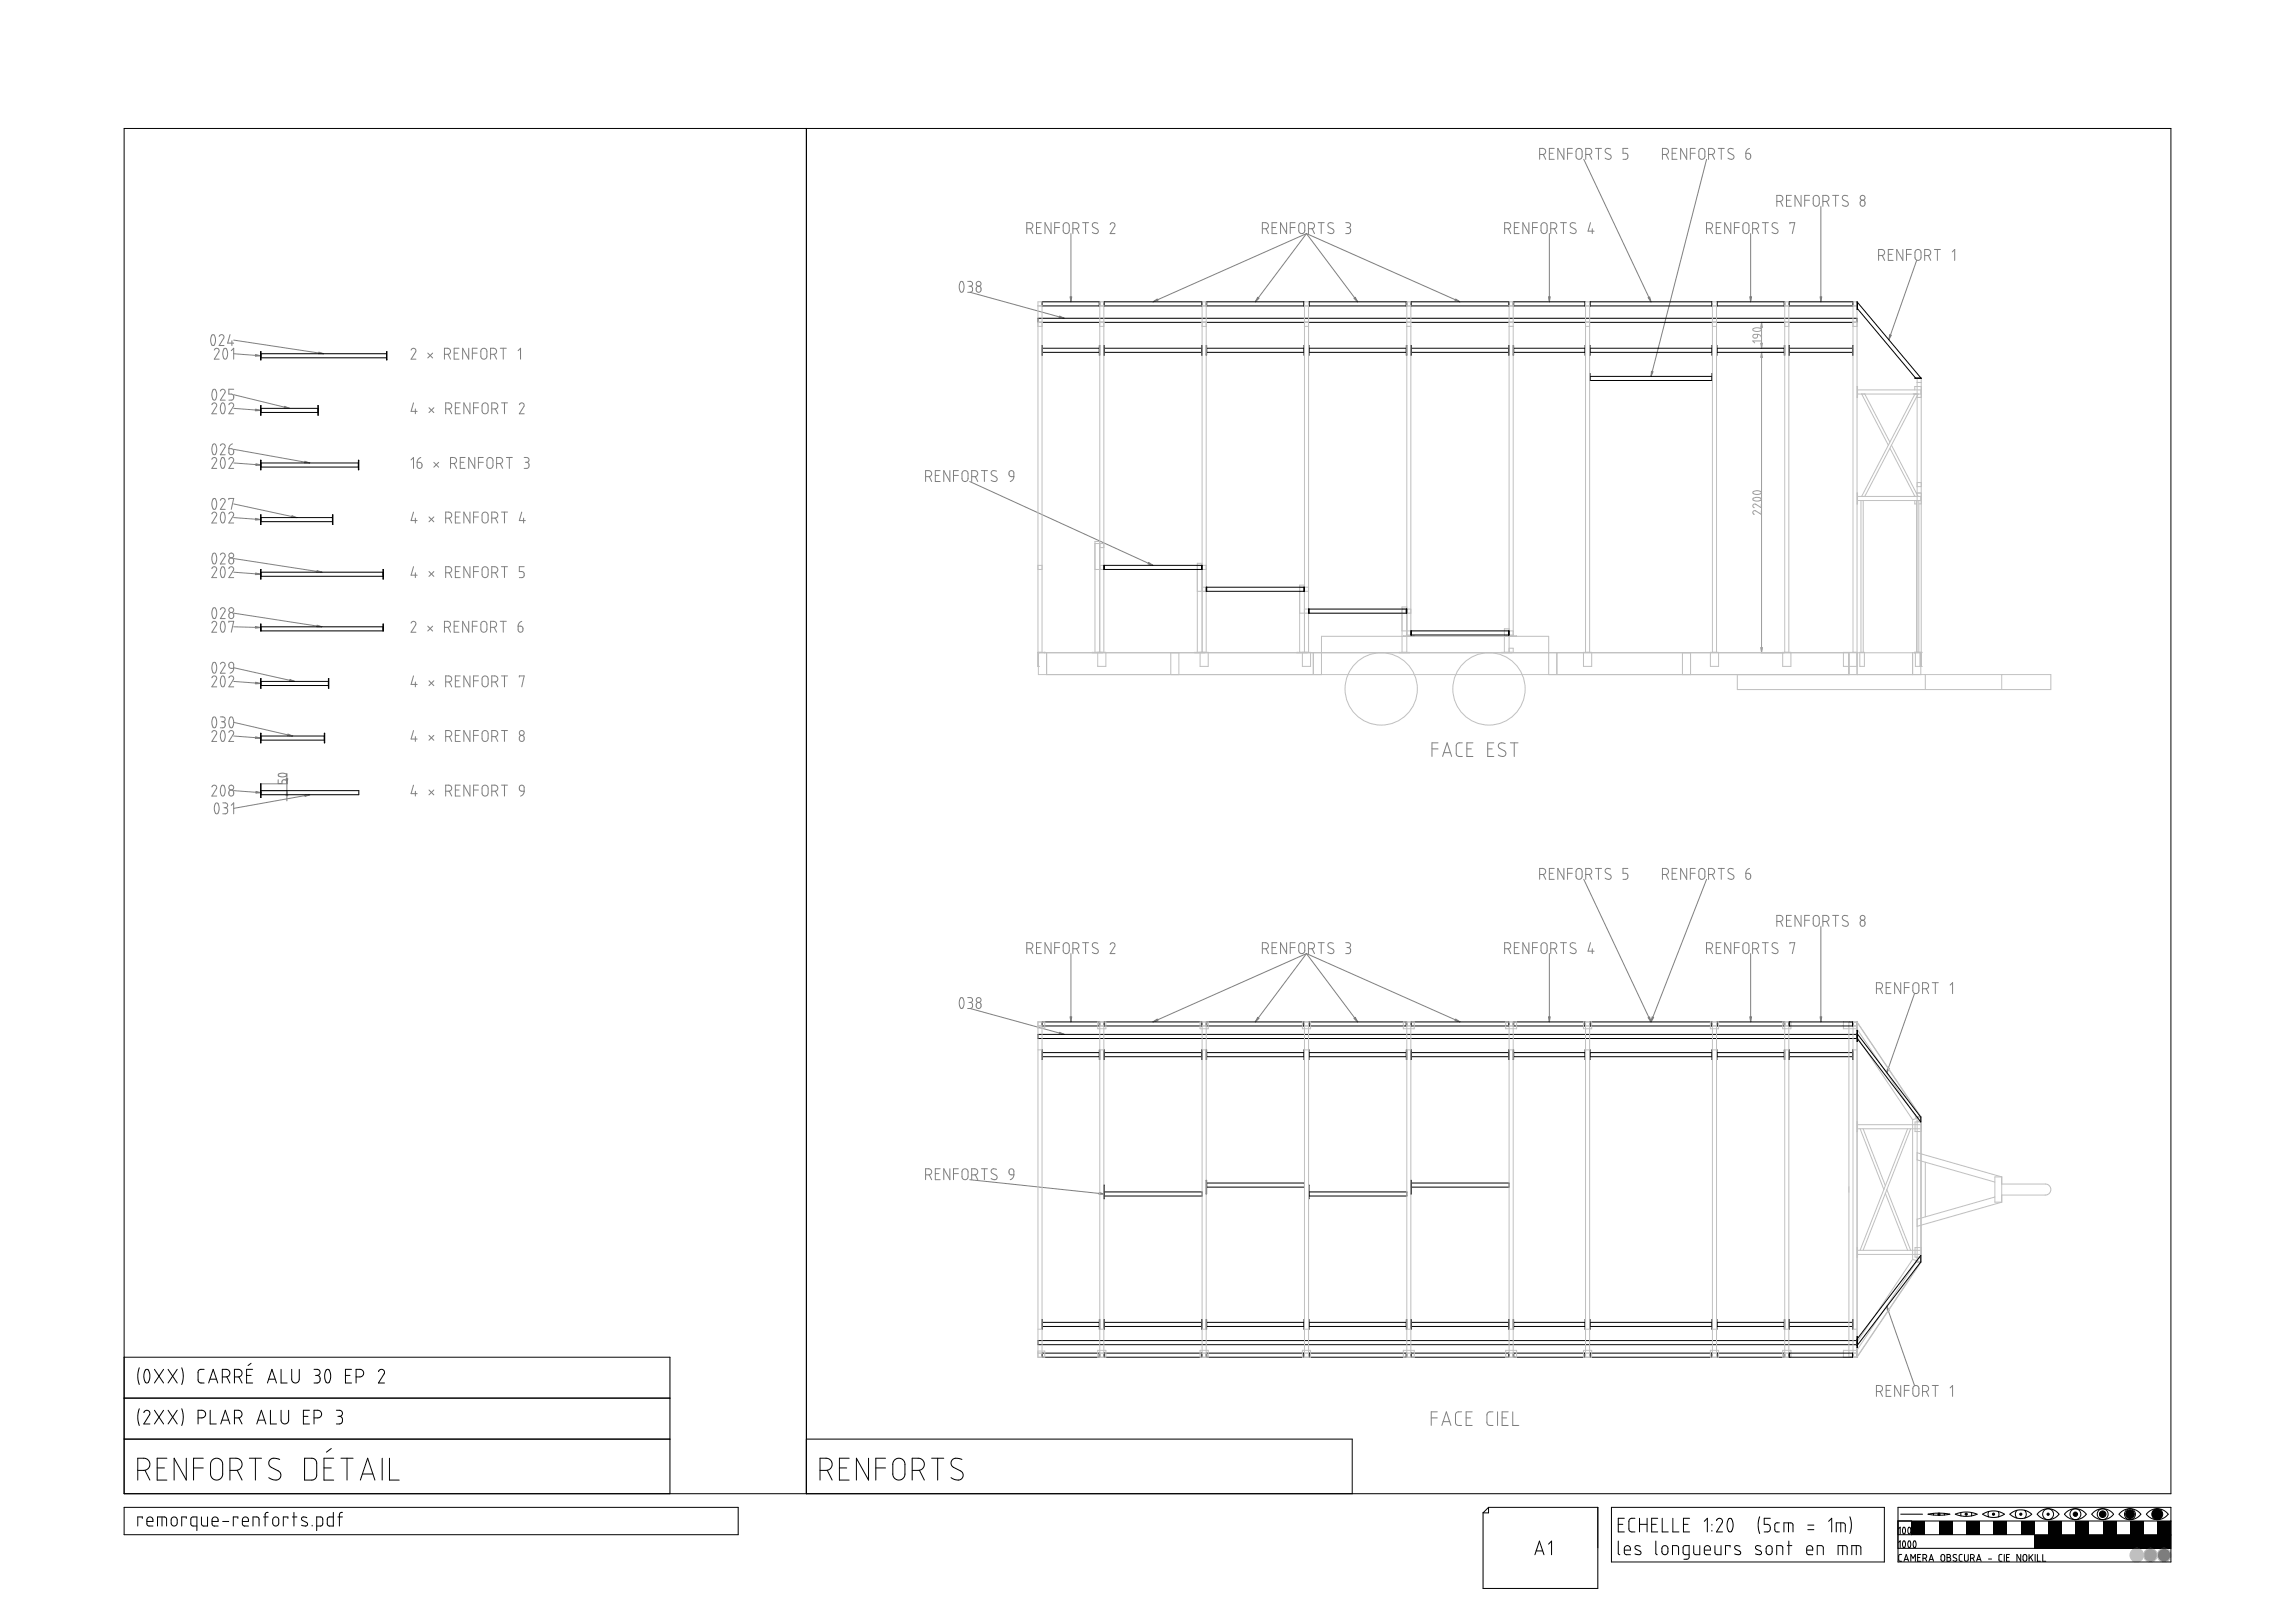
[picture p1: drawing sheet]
<svg xmlns="http://www.w3.org/2000/svg" width="841mm" height="594mm" viewBox="0 0 841 594" stroke-linecap="round" stroke-linejoin="round" font-family="sans-serif">
<g fill="none" stroke="#000" stroke-width=".37">
<path d="M45.5 47.1h750v500h-750zM295.5 47.1v500M380.4 116.6h300.1v1.5h-300.1zM381.9 110.6h21.1v1.5h-21.1zM382 110.6v1.5M402.9 110.6v1.5M404.5 110.6h36v1.5h-36zM404.7 110.6v1.5M440.4 110.6v1.5M442 110.6h36v1.5h-36zM442.2 110.6v1.5M477.9 110.6v1.5"/>
<path d="M479.5 110.6h36v1.5h-36zM479.7 110.6v1.5M515.4 110.6v1.5M517 110.6h36v1.5h-36zM517.2 110.6v1.5M552.9 110.6v1.5M554.5 110.6h26.5v1.5h-26.5zM554.7 110.6v1.5M580.9 110.6v1.5M582.5 110.6h45v1.5h-45zM582.7 110.6v1.5M627.4 110.6v1.5"/>
<path d="M629 110.6h25v1.5h-25zM629.2 110.6v1.5M653.9 110.6v1.5M655.5 110.6h23.5v1.5h-23.5zM655.7 110.6v1.5M678.9 110.6v1.5M680.5 110.6l.2 2.7zM680.5 110.6l23.5 28M680.7 113.1l21.3 25.3M95.5 128.8l.2 3zM95.7 131.1h45.9M95.7 129.6h45.9"/>
<path d="M141.6 128.8l.2 3zM381.9 126.6l.1 3.5zM382 129.1h20.9M382 127.6h20.9M402.9 126.6l.1 3.5zM404.5 126.6l.2 3.5zM404.7 129.1h35.7M404.7 127.6h35.7M440.4 126.6l.1 3.5zM442 126.6l.2 3.5zM442.2 129.1h35.7M442.2 127.6h35.7"/>
<path d="M477.9 126.6l.1 3.5zM479.5 126.6l.2 3.5zM479.7 129.1h35.7M479.7 127.6h35.7M515.4 126.6l.1 3.5zM517 126.6l.2 3.5zM517.2 129.1h35.7M517.2 127.6h35.7M552.9 126.6l.1 3.5zM554.5 126.6l.2 3.5zM554.7 129.1h26.2M554.7 127.6h26.2"/>
<path d="M580.9 126.6l.1 3.5zM582.5 126.6l.2 3.5zM582.7 139.4l-.2-2.5v2.5h45v-2.5l-.1 2.5M582.7 129.1h44.7M582.7 127.6h44.7M582.7 137.9h44.7M627.4 126.6l.1 3.5zM629 126.6l.2 3.5zM629.2 129.1h24.7M629.2 127.6h24.7M653.9 126.6l.1 3.5zM655.5 126.6l.2 3.5z"/>
<path d="M655.7 129.1h23.2M655.7 127.6h23.2M678.9 126.6l.1 3.5zM701.8 138.4l2.2 .2zM95.5 148.6l.2 3.5zM95.7 151.1h20.8M95.7 149.6h20.8M116.5 148.6l.1 3.5zM95.5 168.6l.2 3.5zM95.7 169.6h35.6M95.7 171.1h35.6M131.3 168.6l.2 3.5z"/>
<path d="M95.5 188.6l.2 3.5zM95.7 189.6h26.1M95.7 191.1h26.1M121.8 188.6l.2 3.5zM95.5 208.6l.2 3.5zM95.7 211.1h44.7M95.7 209.6h44.7M140.4 208.6l.1 3.5zM404.5 207.1h36v1.5h-36zM404.7 207.1v1.5M440.4 207.1v1.5M442 215.1h36v1.5h-36z"/>
<path d="M442.2 215.1v1.5M477.9 215.1v1.5M95.7 231.1l-.2-2.5v2.5h45v-2.5l-.1 2.5M95.7 229.6h44.7M479.5 223.1h36v1.5h-36zM479.7 223.1v1.5M515.4 223.1v1.5M517 231.1h36v1.5h-36zM517.2 231.1v1.5M552.9 231.1v1.5M95.5 248.6l.2 3.5zM95.7 249.6h24.7"/>
<path d="M95.7 251.1h24.7M120.4 248.6l.1 3.5zM95.5 268.6l.2 3.5zM95.7 271.1h23.2M95.7 269.6h23.2M118.9 268.6l.1 3.5zM95.5 287.1l.2 5zM95.7 289.6h35.8v1.5h-35.8M381.9 374.3h21.1v1.5h-21.1zM382 374.3v1.5M402.9 374.3v1.5M404.5 374.3h36v1.5h-36z"/>
<path d="M404.7 374.3v1.5M440.4 374.3v1.5M442 374.3h36v1.5h-36zM442.2 374.3v1.5M477.9 374.3v1.5M479.5 374.3h36v1.5h-36zM479.7 374.3v1.5M515.4 374.3v1.5M517 374.3h36v1.5h-36zM517.2 374.3v1.5M552.9 374.3v1.5M554.5 374.3h26.5v1.5h-26.5z"/>
<path d="M554.7 374.3v1.5M580.9 374.3v1.5M582.5 374.3h45v1.5h-45zM582.7 374.3v1.5M627.4 374.3v1.5M629 374.3h25v1.5h-25zM629.2 374.3v1.5M653.9 374.3v1.5M655.5 374.3h23.5v1.5h-23.5zM655.7 374.3v1.5M678.9 374.3v1.5M680.5 378.9h-300.1v1.5h300.1"/>
<path d="M680.5 377.4l.2 4zM680.5 378.5l23.4 30.7v1.7l-23.4-30.6M680.7 374.5l-.2-.2v3M381.9 384.5l.1 3.5zM382 387h20.9M382 385.5h20.9M402.9 384.5l.1 3.5zM404.5 384.5l.2 3.5zM404.7 387h35.7M404.7 385.5h35.7M440.4 384.5l.1 3.5zM442 384.5l.2 3.5z"/>
<path d="M442.2 387h35.7M442.2 385.5h35.7M477.9 384.5l.1 3.5zM479.5 384.5l.2 3.5zM479.7 387h35.7M479.7 385.5h35.7M515.4 384.5l.1 3.5zM517 384.5l.2 3.5zM517.2 387h35.7M517.2 385.5h35.7M552.9 384.5l.1 3.5zM554.5 384.5l.2 3.5z"/>
<path d="M554.7 387h26.2M554.7 385.5h26.2M580.9 384.5l.1 3.5zM582.5 384.5l.2 3.5zM582.7 387h44.7M582.7 385.5h44.7M627.4 384.5l.1 3.5zM629 384.5l.2 3.5zM629.2 387h24.7M629.2 385.5h24.7M653.9 384.5l.1 3.5zM655.5 384.5l.2 3.5z"/>
<path d="M655.7 387h23.2M655.7 385.5h23.2M678.9 384.5l.1 3.5zM404.5 434.1l.2 5zM404.7 436.6h35.8v1.5h-35.8M442 432.3l.2 5zM442.2 433.3h35.8v1.5h-35.8M479.5 434.1l.2 5zM479.7 436.6h35.8v1.5h-35.8M517 432.3l.2 5zM517.2 433.3h35.8v1.5h-35.8M45.5 497.1h200v50"/>
<path d="M92 499.3l-1.1 .8M381.9 495.6h21.1v1.5h-21.1zM381.9 483.3l.1 3.5zM382 495.6v1.5M382 485.8h20.9M382 484.3h20.9M402.9 483.3l.1 3.5zM402.9 495.6v1.5M404.5 495.6h36v1.5h-36zM404.5 483.3l.2 3.5zM404.7 495.6v1.5M404.7 485.8h35.7"/>
<path d="M404.7 484.3h35.7M440.4 483.3l.1 3.5zM440.4 495.6v1.5M442 495.6h36v1.5h-36zM442 483.3l.2 3.5zM442.2 495.6v1.5M442.2 485.8h35.7M442.2 484.3h35.7M477.9 483.3l.1 3.5zM477.9 495.6v1.5M479.5 495.6h36v1.5h-36zM479.5 483.3l.2 3.5z"/>
<path d="M479.7 495.6v1.5M479.7 485.8h35.7M479.7 484.3h35.7M515.4 483.3l.1 3.5zM515.4 495.6v1.5M517 495.6h36v1.5h-36zM517 483.3l.2 3.5zM517.2 495.6v1.5M517.2 485.8h35.7M517.2 484.3h35.7M552.9 483.3l.1 3.5zM552.9 495.6v1.5"/>
<path d="M554.5 495.6h26.5v1.5h-26.5zM554.5 483.3l.2 3.5zM554.7 495.6v1.5M554.7 485.8h26.2M554.7 484.3h26.2M580.9 483.3l.1 3.5zM580.9 495.6v1.5M582.5 495.6h45v1.5h-45zM582.5 483.3l.2 3.5zM582.7 495.6v1.5M582.7 485.8h44.7M582.7 484.3h44.7"/>
<path d="M627.4 483.3l.1 3.5zM627.4 495.6v1.5M629 495.6h25v1.5h-25zM629 483.3l.2 3.5zM629.2 495.6v1.5M629.2 485.8h24.7M629.2 484.3h24.7M653.9 483.3l.1 3.5zM653.9 495.6v1.5M655.5 495.6h23.5v1.5h-23.5zM655.5 483.3l.2 3.5zM655.7 495.6v1.5"/>
<path d="M655.7 485.8h23.2M655.7 484.3h23.2M678.9 483.3l.1 3.5zM678.9 495.6v1.5M680.5 491h-300.1v1.5h300.1M680.5 489.6l.2 4zM680.5 494.1v3M680.5 490.5l23.4-30.7v2.4l-23.4 30.6M45.5 512.1h200M51.1 501l-.6 2.8 .6 3.3M51.1 516l-.6 2.8 .6 3.3M52.7 517.4l.4-.6 .6-.3 1.1 .6 .1 1-2.2 3.4h2.2"/>
<path d="M53.3 501.8l.7-.3 .4 .3 .5 1.7-.2 2-.3 .8-.5 .2-.7-.3-.5-1.7 .1-1.4zM56.6 501.5l3.3 5M56.6 516.5l3.3 5M59.9 501.5l-3.3 5M59.9 516.5l-3.3 5M61.6 501.5l3.3 5M61.6 516.5l3.3 5M64.9 501.5l-3.3 5M64.9 516.5l-3.3 5M66.6 501l.6 2.8-.6 3.3M66.6 516l.6 2.8-.6 3.3M72.6 519.3h1.6l.7-.3 .5-.9-.4-1.1-.8-.4-1.6-.1v5"/>
<path d="M74.8 501.5l-1.5 .1-.7 .9 .1 3.4 .6 .6h1.5M76.5 506.5l1.6-5 1.7 5M76.9 505.1h2.4M77 516.5v5h2.2M81.5 504.3h1.5l.8-.4 .4-1.1-.4-.9-.7-.4h-1.6v5M83.1 504.3l1.1 2.2M85.9 504.3h1.5l.9-.4 .4-1.1-.5-.9-.7-.4h-1.6v5M85.9 519.3h1.7l.8-.5 .3-1-.6-1-2.2-.3v5M87.6 504.3l1.1 2.2M87.6 519.3l1.1 2.2M90.4 503.8h1.6M92.6 501.5h-2.2v5h2.2"/>
<path d="M98 506.5l1.7-5 1.6 5M98.4 505.1h2.5M99.1 516.5v5h2.2M103 516.5v4l.5 .8 .9 .2 .9-.3 .4-.7 .1-4M103 501.5v5h2.2M106.9 501.5v4l.5 .7 .8 .3 .9-.2 .5-.7 .1-4.1M111.2 518.8h1.7M113.4 516.5h-2.2v5h2.2M115.1 501.5l1.4 .1 .7 .6-.1 1.1-.9 .5M115.1 519.3l2.2-.3 .6-.9-.4-1.1-.8-.4-1.6-.1v5M115.6 503.8h.6M116.2 503.8l.6 .2 .4 .5 .1 1.2-.7 .8h-1.5"/>
<path d="M119.5 501.8l.4-.3 .7 .3 .6 1.6-.3 2.2-.4 .8-.3 .1-.7-.3-.5-1.4v-1.4zM123.3 516.5l1.4 .1 .7 .6-.1 1.1-.9 .5M123.8 518.8h.6M124.4 518.8l.9 .5 .1 1.5-.6 .7h-1.5M126.6 503.8h1.7M128.8 501.5h-2.2v5h2.2M130.5 504.3h1.6l.8-.4 .4-1.2-.5-.8-.7-.4h-1.6v5M138.7 502.4l.4-.6 .5-.3 .7 .2 .5 .4v.9l-2.1 3.5h2.2M45.5 527.1h200M50.5 538.5h2.5l1.3-.6 .5-.9 .1-.9-.8-1.5-1.1-.5h-2.5v8M53.1 538.5l1.8 3.6M57.6 537.7h2.7"/>
<path d="M61.2 534.1h-3.6v8h3.6M68.3 534.1v8l-4.5-8v8M70.9 537.7h3.6M74.5 534.1h-3.6v8M77.8 534.8l1-.6h1.2l1 .6 .5 .9 .1 4.7-.6 1-.9 .6-1.8-.2-1.1-1.3v-4.3zM80.9 521.5l1.7-5 1.6 5M81.4 520.1h2.4M84.3 538.5h2.5l1.3-.6 .5-.8 .1-1-.8-1.5-1.2-.5h-2.4v8M86.9 538.5l1.8 3.6M91.4 534.1h4.4M93.6 534.1v8M94.1 521.5l1.7-5 1.6 5"/>
<path d="M94.6 520.1h2.4M102.5 534.5l-1.4-.4-1.4 .1-.9 .7-.3 1.1 .7 1.3 3.3 1.9 .4 .9-.2 1.1-.5 .5-.9 .4-1.5-.2-1.3-.7M111.6 534.1l3.3 .1 1 1 .1 5.4-.3 .8-.8 .6-3.3 .1zM118.7 537.7h2.7M121.4 530.5l-1.8 1.4M122.3 534.1h-3.6v8h3.6M124.9 534.1h4.5M127.2 534.1v8M132.8 539.9h3.9M140.1 534.1v8M142.7 534.1v8h3.6M295.5 527.1h200v20"/>
<path d="M300.5 538.5h2.6l1.2-.6 .5-.8 .1-1-.8-1.5-1.1-.5h-2.5v8M303.1 538.5l1.8 3.6M307.6 537.7h2.7M311.2 534.1h-3.6v8h3.6M318.3 534.1v8l-4.5-8v8M321 537.7h3.5M324.5 534.1h-3.5v8M327.8 534.8l1-.6 1-.1 1.1 .5 .6 1 .1 4.7-.6 1.1-.9 .6-.9 .1-.9-.3-1-1.3-.1-4.3zM334.3 538.5h2.5l1.3-.6 .5-.8 .1-1-.8-1.5-1.1-.5h-2.5v8M336.9 538.5l1.8 3.6M341.4 534.1h4.4M343.6 534.1v8"/>
<path d="M352.5 534.5l-1.4-.4-1.4 .1-.9 .7-.3 1.1 .7 1.3 3.4 1.9 .4 .9-.3 1.1-.4 .5-1 .4-1.5-.2-1.3-.7M132.1 542.1l2.6-8 2.7 8"/>
</g>
<g fill="none" stroke="#808080" stroke-width=".37">
<path d="M564.2 56.6h1.4l.6-.4 .2-.8-.4-.8-1.8-.2v4M565.5 56.6l.9 1.8M567.8 56.1h1.3M569.6 54.4h-1.8v4h1.8M573.1 54.4v4l-2.2-4v4M574.4 56.1h1.8M576.2 54.4h-1.8v4M577.8 54.7l1.1-.3 .8 .7 .1 2.4-.8 .8h-.7l-.7-.6v-2.4zM580.4 58.4l24.6 52.2M581.1 56.6h1.4l.6-.4 .2-.8-.4-.8-1.8-.2v4M582.4 56.6l.9 1.8M584.7 54.4h2.2"/>
<path d="M585.8 54.4v4M590.2 54.6l-1.4-.2-.5 .4-.1 .6 .3 .5 1.8 1v1.1l-.9 .4-1.2-.5M596.5 54.4h-1.7v1.7l1.1 .1 .6 .7-.3 1.2-1.4 .3M609.2 56.6l1.8-.3 .4-.7-.2-.8-.7-.4h-1.3v4M610.5 56.6l.9 1.8M612.8 56.1h1.3M614.6 54.4h-1.8v4h1.8M618.1 54.4v4l-2.2-4v4M619.4 56.1h1.8M621.2 54.4h-1.8v4M622.8 54.7l1.1-.3 .8 .7 .1 2.4-.8 .8h-.8l-.6-.7v-2.3zM625.4 58.4l-20.4 79.5"/>
<path d="M626.1 56.6h1.4l.6-.4 .2-.8-.4-.8-1.8-.2v4M627.4 56.6l.9 1.8M629.7 54.4h2.2M630.8 54.4v4M635.2 54.6l-1.4-.2-.5 .4-.1 .6 .3 .5 1.7 1 .1 1.1-.9 .4-1.2-.5M639.8 56.1h1l.6 .4 .2 1-.4 .7-.7 .2-.6-.4zM641.1 54.4l-1 .6-.3 1.1M651.1 73.8h1.3l.6-.4 .4-.8-.4-.8-.6-.2h-1.3v4M652.4 73.8l1 1.8M654.7 73.3h1.3M656.5 71.6h-1.8v4h1.8M660 71.6v4l-2.2-4v4"/>
<path d="M661.4 73.3h1.7M663.1 71.6h-1.7v4M664.7 71.9l1-.3 .6 .3 .3 .5 .1 2.2-.8 .9-.8-.1-.6-.7v-2.2zM667.3 75.6v35M668 73.8h1.3l.6-.4 .3-.8-.4-.8-1.8-.2v4M669.3 73.8l.9 1.8M671.6 71.6h2.2M672.7 71.6v4M677.1 71.8l-1.5-.2-.4 .4-.1 .6 .4 .6 1.7 .9v1l-.7 .5-1.4-.5M681.9 73.6l.8-.3 .6 .4 .2 1.1-.4 .6-.6 .2-.6-.4-.2-1.1zM376.3 83.8h1.3l.7-.4 .2-.8-.4-.8-1.8-.2v4M377.6 83.8l.9 1.8"/>
<path d="M379.8 83.3h1.4M381.6 81.6h-1.8v4h1.8M385.2 81.6v4l-2.3-4v4M386.5 83.3h1.8M388.3 81.6h-1.8v4M389.9 81.9l1-.3 .9 .7v2.4l-.8 .8-.9-.1-.4-.5-.1-2.4zM392.5 85.6v25M393.2 83.8h1.3l.7-.4 .2-.8-.4-.8-1.8-.2v4M394.5 83.8l.9 1.8M396.7 81.6h2.2M397.8 81.6v4M402.3 81.8l-1.4-.2-.5 .4-.1 .6 .3 .5 1.7 1 .1 1.1-1 .4-1.1-.5"/>
<path d="M406.8 82.2l.7-.6 1 .4v.8l-1.7 2.8h1.8M462.6 83.8l1.9-.3 .3-.7-.3-.9-.7-.3h-1.2v4M463.9 83.8l.9 1.8M466.2 83.3h1.3M467.9 81.6h-1.7v4h1.7M471.5 81.6v4l-2.2-4v4M472.8 83.3h1.8M474.6 81.6h-1.8v4M476.2 81.9l1-.3 .9 .7 .1 2.3-.8 .9-.9-.1-.5-.6-.1-2.2zM478.8 85.6l-56.3 25M478.8 85.6l-18.8 25M478.8 85.6l18.7 25"/>
<path d="M478.8 85.6l56.2 25M479.5 83.8l1.9-.3 .3-.7-.3-.9-.7-.3h-1.2v4M480.8 83.8l.9 1.8M483 81.6h2.3M484.2 81.6v4M488.6 81.8l-1.4-.2-.5 .4-.1 .5 .3 .6 1.8 1.1v1l-1 .4-1.1-.5M493.2 81.6h1.1l.6 .5-.2 .9-.6 .3M493.6 83.3h.5M494.1 83.3l.8 .6v1.1l-.6 .5-1.1 .1M551.4 83.8h1.2l.7-.3 .3-.7-.2-.8-.7-.4h-1.3v4M552.7 83.8l.9 1.8M554.9 83.3h1.4"/>
<path d="M556.7 81.6h-1.8v4h1.8M560.3 81.6v4l-2.2-4v4M561.6 83.3h1.8M563.4 81.6h-1.8v4M565.1 81.9l1-.3 .8 .8v2.3l-.7 .8-.9-.1-.5-.6-.1-2.3zM567.8 85.6v25M568.3 83.8h1.2l.7-.3 .3-.7-.2-.8-.7-.4h-1.3v4M569.6 83.8l.9 1.8M571.8 81.6h2.3M572.9 81.6v4M577.4 81.8l-1.4-.2-.5 .4-.1 .6 .3 .5 1.7 1 .1 1.1-1 .4-1.1-.5M582.8 81.6l-.8 3.1h2.2"/>
<path d="M583.5 83.8v1.8M625.4 83.8h1.2l.7-.3 .3-.7-.2-.8-.7-.4h-1.3v4M626.7 83.8l.9 1.8M628.9 83.3h1.4M630.7 81.6h-1.8v4h1.8M634.3 81.6v4l-2.3-4v4M635.6 83.3h1.8M637.4 81.6h-1.8v4M639 82l1-.4 .5 .2 .4 .6v2.3l-.8 .8-.8-.1-.5-.5-.1-2.4zM641.5 85.6v25M642.3 83.8h1.2l.6-.3 .4-.7-.2-.8-.7-.4h-1.3v4M643.6 83.8l.9 1.8"/>
<path d="M645.8 81.6h2.2M646.9 81.6v4M651.4 81.8l-1.4-.2-.5 .4-.1 .6 .3 .5 1.7 1v1.1l-.9 .4-1.1-.5M655.9 82v-.4h1.8l-.9 4M688.4 93.6h1.3l.7-.4 .2-.8-.3-.7-.6-.3h-1.3v4M689.8 93.6l.8 1.8M692 93.2h1.3M693.8 91.4h-1.8v4h1.8M697.3 91.4v4l-2.2-4v4M698.6 93.2h1.8M700.4 91.4h-1.8v4M702 91.8l1.1-.4 .8 .7 .1 2.4-.8 .8-.8-.1-.6-.6v-2.3z"/>
<path d="M702.4 95.4l-10.2 29M705.3 93.6h1.3l.7-.4 .2-.8-.3-.7-.6-.3h-1.3v4M706.6 93.6l.9 1.8M708.9 91.4h2.2M710 91.4v4M715.4 92.3l.9-.9v4M352 103.3l.8-.1 .5 1.3-.2 1.6-.6 1-.6-.3-.4-1.3 .1-1.2zM354.6 103.1h1.2l.5 .5v.8l-.8 .4M354.6 107.1h.9M355.1 104.8h.4M355.5 104.8l.6 .3 .3 .5-.1 1.1-.8 .4M355.5 107.1l34.5 9.5"/>
<path d="M357.9 105.1l.6-.3 .8 .3 .2 1.2-.3 .6-.7 .2-.5-.3-.3-.5zM77.6 122.8l.4-.2 .5 .1 .5 1.4-.2 1.6-.6 .9-.6-.3-.4-1.3zM78.5 128.2l.9-.6 .6 .1 .3 .6-1.8 3.3h1.8M80.3 123.2l.8-.6 .7 .2 .2 .3v.7l-1.7 2.8h1.8M82.1 127.8l.4-.2 .5 .1 .4 1.4-.2 1.6-.5 .9-.6-.2-.4-1.4zM84.3 122.6l-.9 3.1h2.2M84.8 128.4l.8-.8v4M85 124.8v1.8M85.6 124.6l33 5M85.6 129.6l9.9 .7M150.6 128.2l.8-.6 .9 .4v.9l-1.7 2.7h1.8M156.8 129.3l1.7 1.8"/>
<path d="M158.5 129.3l-1.7 1.8M162.9 129.8h1.3l.6-.3 .3-.9-.4-.8-1.8-.2v4M164.2 129.8l.9 1.8M166.4 129.3h1.4M168.2 127.6h-1.8v4h1.8M171.8 127.6v4l-2.3-4v4M173.1 129.3h1.8M174.9 127.6h-1.8v4M176.5 128l1-.4 .9 .7v2.3l-.7 .9h-.9l-.6-.8v-2.2zM179.8 129.8h1.3l.6-.3 .3-.9-.4-.8-1.8-.2v4M181.1 129.8l.9 1.8M183.3 127.6h2.2"/>
<path d="M184.4 127.6v4M189.9 128.4l.9-.8v4M77.6 148.2l.4-.5 .6-.1 .5 .1 .3 .6-1.8 3.3h1.8M78.1 142.8l.8-.1 .5 1.4-.2 1.6-.5 .9-.6-.3-.4-1.3zM80.8 143.2l.8-.6 .6 .2 .3 .4-.1 .6-1.6 2.8h1.7M81.2 147.8l.4-.2 .5 .1 .4 1.4-.1 1.6-.6 .9-.6-.3-.4-1.3zM83.9 148.2l.3-.5 .6-.1 .5 .1 .3 .6-1.7 3.3h1.7M85.6 142.6h-1.7v1.7l1.1 .1 .6 .7-.3 1.2-1.4 .3M85.6 144.6l20.5 5M85.6 149.6l9.9 .7M151.5 147.6l-.9 3.1h2.3M152.2 149.8v1.8"/>
<path d="M157.2 149.3l1.8 1.8M159 149.3l-1.8 1.8M163.3 149.8h1.3l.6-.3 .3-.9-.3-.8-1.9-.2v4M164.6 149.8l.9 1.8M166.9 149.3h1.3M168.7 147.6h-1.8v4h1.8M172.2 147.6v4l-2.2-4v4M173.5 149.3h1.8M175.3 147.6h-1.8v4M176.9 147.9l1.1-.3 .8 .7 .1 2.3-.8 .9h-.8l-.6-.8v-2.2zM180.2 149.8h1.4l.5-.3 .3-.9-.3-.8-1.9-.2v4M181.5 149.8l.9 1.8"/>
<path d="M183.8 147.6h2.2M184.9 147.6v4M190.3 148.2l.9-.6 .8 .4v.8l-1.7 2.8h1.8M77.6 168.2l.4-.5 .6-.1 .5 .1 .3 .6-1.8 3.3h1.8M78.1 162.8l.8-.1 .5 1.4-.2 1.6-.5 .9-.6-.3-.4-1.3zM80.8 163.2l.8-.6 .6 .2 .3 .4-.1 .6-1.6 2.8h1.7M81.2 167.8l.4-.2 .5 .1 .4 1.4-.1 1.5-.6 1-.6-.3-.4-1.3zM83.9 164.3l1.1 .1 .5 .3 .1 1.1-.4 .7-.6 .1-.6-.4zM83.9 168.2l.3-.5 .6-.1 .5 .1 .3 .6-1.7 3.3h1.7M85.2 162.6l-.9 .6-.4 1.1M85.6 164.6l27.9 5M85.6 169.6l10.1 .7"/>
<path d="M150.6 168.4l.9-.8v4M152.9 169.3l1.2 .1 .4 .4 .1 1-.3 .6-.7 .2-.5-.3zM154.2 167.6l-1 .7-.3 1M159 169.3l1.8 1.8M160.8 169.3l-1.8 1.8M165.1 169.8l1.8-.2 .4-.9-.3-.8-.6-.3h-1.3v4M166.4 169.8l.9 1.8M168.7 169.3h1.3M170.4 167.6h-1.7v4h1.7M174 167.6v4l-2.2-4v4M175.3 169.3h1.8M177.1 167.6h-1.8v4"/>
<path d="M178.7 167.9l1-.3 .9 .7v2.5l-.9 .8-.8-.2-.4-.6-.1-2.3zM182 169.8l1.8-.2 .4-.9-.3-.8-.6-.3h-1.3v4M183.3 169.8l.9 1.8M185.5 167.6h2.3M186.6 167.6v4M192.1 167.6h1.2l.5 .5-.1 .9-.7 .3M192.5 169.3h.5M193 169.3l.8 .6v1.1l-.6 .5-1.1 .1M339.2 174.6h1.3l.6-.3 .3-.7-.2-.8-.7-.4h-1.3v4M340.5 174.6l.9 1.8M342.8 174.1h1.3M344.5 172.4h-1.7v4h1.7"/>
<path d="M348.1 172.4v4l-2.2-4v4M349.4 174.1h1.8M351.2 172.4h-1.8v4M352.8 172.8l1.1-.4 .8 .7v2.4l-.6 .8h-.8l-.7-.6-.1-2.4zM355.4 176.4l67.1 30.7M356.1 174.6h1.3l.6-.3 .3-.7-.2-.8-.7-.4h-1.3v4M357.4 174.6l.9 1.8M359.6 172.4h2.3M360.7 172.4v4M365.2 172.6l-1.4-.2-.5 .4-.1 .6 .4 .6 1.6 .9 .1 1.1-1 .4-1.1-.5M370 172.6l.7-.2 .6 .3 .2 1.9h-1l-.6-.4-.1-1.1zM371.5 174.6l-.4 1.1-.9 .7"/>
<path d="M77.6 188.2l.4-.5 .6-.1 .5 .1 .3 .6-1.8 3.3h1.8M78.1 182.8l.8-.1 .5 1.4-.2 1.6-.6 .9-.5-.2-.4-1.4zM80.8 183.2l.8-.6 .9 .5v.6l-1.7 2.9h1.7M81.2 187.8l.4-.2 .5 .1 .4 1.4-.1 1.5-.6 1-.6-.3-.4-1.3zM83.9 188.2l.3-.5 .6-.1 .5 .1 .3 .6-1.7 3.3h1.7M83.9 183v-.4h1.7l-.8 4M85.6 184.6l23.1 5M85.6 189.6l9.9 .7M151.5 187.6l-.9 3.1h2.3M152.2 189.8v1.8M157.2 189.3l1.8 1.8M159 189.3l-1.8 1.8"/>
<path d="M163.3 189.8l1.8-.2 .4-.9-.2-.8-.6-.3h-1.4v4M164.6 189.8l.9 1.8M166.9 189.3h1.3M168.7 187.6h-1.8v4h1.8M172.2 187.6v4l-2.2-4v4M173.5 189.3h1.8M175.3 187.6h-1.8v4M176.9 187.9l1.1-.3 .8 .7 .1 2.3-.9 .9-.9-.1-.4-.6v-2.3zM180.2 189.8l1.8-.2 .4-.9-.2-.8-.7-.3h-1.3v4M181.5 189.8l.9 1.8M183.8 187.6h2.2M184.9 187.6v4"/>
<path d="M191.2 187.6l-.9 3.1h2.2M191.9 189.8v1.8M77.6 208.2l.4-.4 .6-.2 .5 .2 .3 .5-1.8 3.3h1.8M78.1 202.8l.8-.1 .5 1.4-.2 1.6-.6 .9-.5-.2-.4-1.4zM80.8 203.2l.8-.6 .9 .5v.7l-1.7 2.8h1.7M81.2 207.8l.4-.2 .5 .2 .4 1.3-.1 1.6-.6 .9-.6-.3-.4-1.3zM83.9 208.2l.3-.4 .6-.2 .5 .2 .3 .5-1.7 3.3h1.7M84.1 204.7l.6-.4 .7 .4 .2 1.1-.3 .6-.7 .2-.5-.3-.2-.5zM85.6 204.6l32.4 5M85.6 209.6l9.9 .7M151.5 207.6l-.9 3.1h2.3M152.2 209.8v1.8"/>
<path d="M157.2 209.3l1.8 1.8M159 209.3l-1.8 1.8M163.3 209.8l1.8-.2 .4-.9-.2-.8-.6-.3h-1.4v4M164.6 209.8l.9 1.8M166.9 209.3h1.3M168.7 207.6h-1.8v4h1.8M172.2 207.6v4l-2.2-4v4M173.5 209.3h1.8M175.3 207.6h-1.8v4M176.9 207.9l1.1-.3 .8 .7 .1 2.4-.9 .8-.9-.1-.4-.6v-2.3zM180.2 209.8l1.8-.2 .4-.9-.2-.8-.7-.3h-1.3v4M181.5 209.8l.9 1.8"/>
<path d="M183.8 207.6h2.2M184.9 207.6v4M192.1 207.6h-1.8v1.7l1.2 .1 .6 .7v.8l-.4 .5-1.4 .2M77.6 228.2l.4-.4 .6-.2 .8 .7-1.8 3.3h1.8M78.1 222.8l.8-.1 .5 1.4-.2 1.6-.6 .9-.5-.2-.4-1.4zM80.8 223.2l.7-.6 1 .5v.7l-1.7 2.8h1.7M81.2 227.8l.4-.2 .5 .2 .4 1.3-.1 1.6-.6 .9-.6-.2-.4-1.4zM83.9 228v-.4h1.7l-.8 4M84.1 224.7l.5-.4 .8 .4 .2 1.1-.3 .6-.7 .2-.5-.3-.2-.5zM85.6 224.6l32.4 5M85.6 229.6l9.9 .2M150.6 228.2l.8-.6 .9 .4v.9l-1.7 2.7h1.8"/>
<path d="M156.8 229.3l1.7 1.8M158.5 229.3l-1.7 1.8M162.9 229.8h1.2l.8-.4 .2-.8-.4-.8-1.8-.2v4M164.2 229.8l.9 1.8M166.4 229.3h1.4M168.2 227.6h-1.8v4h1.8M171.8 227.6v4l-2.3-4v4M173.1 229.3h1.8M174.9 227.6h-1.8v4M176.5 227.9l1-.3 .9 .7v2.4l-.8 .8-.9-.1-.5-.6v-2.3zM179.8 229.8l1.7-.2 .5-.9-.3-.8-.6-.3h-1.3v4M181.1 229.8l.9 1.8"/>
<path d="M183.3 227.6h2.2M184.4 227.6v4M189.9 229.3l1.1 .1 .5 .4 .1 1-.4 .7-.6 .1-.6-.4zM191.2 227.6l-.9 .6-.4 1.1M77.6 248.2l.8-.6 .7 .2 .3 .4-.1 .6-1.7 2.8h1.8M78.1 242.8l.8-.1 .5 1.4-.2 1.6-.6 .9-.5-.2-.4-1.4zM80.8 243.2l.4-.5 .6-.1 .7 .7-1.7 3.3h1.7M81.2 247.8l.4-.2 .5 .2 .4 1.3-.1 1.6-.6 .9-.6-.2-.4-1.4zM83.9 248.2l.8-.6 .6 .2 .3 .4v.6l-1.7 2.8h1.7M84.1 242.8l.8-.2 .5 .3 .2 1.9h-1l-.5-.3-.2-1.2zM85.6 244.8l-.3 1.1-1 .7M85.6 244.6l22.4 5"/>
<path d="M85.6 249.6l9.9 .7M151.5 247.6l-.9 3.1h2.3M152.2 249.8v1.8M157.2 249.3l1.8 1.8M159 249.3l-1.8 1.8M163.3 249.8h1.3l.7-.4 .2-.8-.4-.8-1.8-.2v4M164.6 249.8l.9 1.8M166.9 249.3h1.3M168.7 247.6h-1.8v4h1.8M172.2 247.6v4l-2.2-4v4M173.5 249.3h1.8M175.3 247.6h-1.8v4"/>
<path d="M176.9 247.9l1.1-.3 .8 .7 .1 2.4-.7 .8h-.9l-.6-.7v-2.3zM180.2 249.8l1.8-.2 .4-.9-.2-.8-.7-.3h-1.3v4M181.5 249.8l.9 1.8M183.8 247.6h2.2M184.9 247.6v4M190.3 248v-.4h1.8l-.9 4M77.6 268.2l.8-.6 .7 .2 .3 .4-.1 .6-1.7 2.8h1.8M78.1 262.8l.3-.2 .6 .2 .4 1.3-.2 1.6-.6 .9-.5-.2-.4-1.4zM80.8 262.6h1.1l.5 .5v.8l-.8 .5M81.2 267.8l.4-.2 .5 .2 .4 1.3-.1 1.6-.6 .9-.6-.2-.4-1.4zM81.2 264.4h.4M81.6 264.4l.8 .5 .1 1.1-.6 .5-1.1 .1"/>
<path d="M83.9 268.2l.8-.6 .6 .2 .3 .4v.6l-1.7 2.8h1.7M84.3 262.8l.4-.2 .5 .2 .4 1.3-.2 1.8-.6 .7-.5-.2-.4-1.4zM85.6 264.6l21.7 5M85.6 269.6l9.9 .7M151.5 267.6l-.9 3.1h2.3M152.2 269.8v1.8M157.2 269.3l1.8 1.8M159 269.3l-1.8 1.8M163.3 269.8h1.3l.7-.4 .2-.8-.4-.8-1.8-.2v4M164.6 269.8l.9 1.8M166.9 269.3h1.3M168.7 267.6h-1.8v4h1.8"/>
<path d="M172.2 267.6v4l-2.2-4v4M173.5 269.3h1.8M175.3 267.6h-1.8v4M176.9 267.9l1.1-.3 .8 .7 .1 2.4-.7 .8h-.9l-.6-.7v-2.3zM180.2 269.8l1.8-.2 .4-.9-.2-.8-.7-.3h-1.3v4M181.5 269.8l.9 1.8M183.8 267.6h2.2M184.9 267.6v4M190.5 269.7l.8-.4 .7 .4 .1 1.1-.5 .7-.5 .1-.6-.4-.2-1zM524.8 274.3h2.2M527 272.1h-2.2v5M528.7 277.1l1.6-5 1.7 5"/>
<path d="M529.1 275.7h2.4M535.9 272.1l-1.6 .1-.6 .8 .1 3.5 .7 .6h1.4M537.5 274.3h1.7M539.8 272.1h-2.3v5h2.3M545.2 274.3h1.6M547.4 272.1h-2.2v5h2.2M551.6 272.4l-1.9-.2-.5 .4-.1 .7 .4 .8 2.1 1.1 .3 .7-.2 .6-.5 .5-.7 .1-1.4-.6M553.5 272.1h2.8M554.9 272.1v5M77.6 288.2l.8-.6 .7 .2 .3 .4-.1 .6-1.7 2.8h1.8M79 294.2l.8 .1 .5 1.3-.2 1.6-.6 .9-.5-.2-.5-1.4 .1-1.1zM81.2 287.8l.4-.2 .5 .2 .4 1.3-.1 1.6-.6 .9-.6-.2-.4-1.4z"/>
<path d="M81.6 294.1h1.3l.5 .6-.2 .9-.7 .2M82.1 295.8h.4M82.5 295.8l.8 .5 .1 1.2-.6 .5-1.2 .1M84.1 289.7l.6-.4 .7 .4 .2 1.1-.3 .6-.7 .2-.5-.3-.2-.5zM84.8 295l.8-.9v4M85.6 289.6l10.1 .7M95.9 289.6h9.4M95.9 287.1h9.4M101.9 285.6v1.4h1.4l.1-1 .5-.4 1 .3 .2 1.1M102 283.6l1.8-.4 1.1 .3 .2 .4-.6 .5-1.4 .1-1-.3zM105.1 283.3v10M113.6 291.1l-28 5"/>
<path d="M151.5 287.6l-.9 3.1h2.3M152.2 289.8v1.8M157.2 289.3l1.8 1.8M159 289.3l-1.8 1.8M163.3 289.8h1.3l.7-.4 .2-.8-.4-.8-1.8-.2v4M164.6 289.8l.9 1.8M166.9 289.3h1.3M168.7 287.6h-1.8v4h1.8M172.2 287.6v4l-2.2-4v4M173.5 289.3h1.8M175.3 287.6h-1.8v4M176.9 287.9l1.1-.3 .8 .7 .1 2.4-.7 .8h-.9l-.6-.6v-2.4z"/>
<path d="M180.2 289.8l1.8-.2 .4-.9-.2-.7-.7-.4h-1.3v4M181.5 289.8l.9 1.8M183.8 287.6h2.2M184.9 287.6v4M190.6 287.8l.7-.2 .7 .4 .1 1.8h-1l-.6-.4-.2-1zM192.1 289.8l-.4 1.1-.9 .7M567.8 319.8h1.3M569.6 318.1h-1.8v4h1.8M573.1 318.1v4l-2.2-4v4M574.4 319.8h1.8M576.2 318.1h-1.8v4M577.8 318.4l1.1-.3 .8 .7 .1 2.4-.8 .8h-.8l-.6-.6v-2.4z"/>
<path d="M584.7 318.1h2.2M585.8 318.1v4M590.2 318.3l-1.4-.2-.5 .4-.1 .6 .4 .6 1.7 .9v1.1l-1 .4-1.1-.5M596.5 318.1h-1.7v1.7l1.2 .1 .5 .7-.3 1.3-1.4 .2M612.8 319.8h1.3M614.6 318.1h-1.8v4h1.8M618.1 318.1v4l-2.2-4v4M619.4 319.8h1.8M621.2 318.1h-1.8v4M622.9 318.4l1-.3 .8 .7 .1 2.4-.8 .8-.9-.1-.5-.7v-2.2zM629.7 318.1h2.2M630.8 318.1v4"/>
<path d="M635.2 318.3l-1.4-.2-.5 .4-.1 .6 .4 .6 1.7 .9v1.1l-1 .4-1.1-.5M639.8 319.8l1.1 .1 .5 .4 .1 1.1-.4 .6-.7 .1-.5-.4zM641.1 318.1l-1 .6-.3 1.1M564.2 320.3h1.3l.7-.4 .2-.8-.4-.8-1.8-.2v4M565.5 320.3l.9 1.8M580.4 322.1l24.6 52.2 20.4-52.2M581.1 320.3h1.3l.7-.4 .2-.8-.4-.8-1.8-.2v4M582.4 320.3l.9 1.8M609.2 320.3h1.3l.6-.3 .3-.7-.2-.8-.6-.4h-1.4v4M610.5 320.3l.9 1.8M626.1 320.3h1.3l.6-.3 .3-.9-.4-.8-1.8-.2v4M627.4 320.3l.9 1.8"/>
<path d="M651.1 337.5l1.9-.3 .4-.8-.3-.7-.6-.4h-1.4v4M652.4 337.5l1 1.8M654.7 337.1h1.3M656.5 335.3h-1.8v4h1.8M660 335.3v4l-2.2-4v4M661.4 337.1h1.7M663.1 335.3h-1.7v4M664.7 335.7l1.1-.4 .8 .7 .1 2.3-.7 .9h-.8l-.7-.6v-2.4zM667.3 339.3v35M668 337.5h1.2l.7-.3 .3-.8-.4-.9-1.8-.2v4M669.3 337.5l.9 1.8M671.6 335.3h2.2"/>
<path d="M672.7 335.3v4M677.1 335.5l-1.4-.2-.5 .5-.1 .5 .3 .5 1.8 1.1v1l-.9 .4-1.2-.5M681.9 337.4l.8-.3 .6 .4 .2 1.1-.3 .5-.7 .2-.6-.4-.2-1zM376.3 347.5l1.8-.2 .4-.9-.3-.7-.6-.4h-1.3v4M377.6 347.5l.9 1.8M379.8 347h1.4M381.6 345.3h-1.8v4h1.8M385.2 345.3v4l-2.3-4v4M386.5 347h1.8M388.3 345.3h-1.8v4M389.9 345.6l1-.3 .9 .7v2.4l-.8 .8h-.8l-.5-.7-.1-2.3zM392.5 349.3v25"/>
<path d="M393.2 347.5l1.7-.2 .5-.9-.3-.7-.6-.4h-1.3v4M394.5 347.5l.9 1.8M396.7 345.3h2.2M397.8 345.3v4M402.3 345.5l-1.5-.2-.4 .4-.1 .6 .3 .6 1.7 .9 .1 1-.6 .5-1.5-.5M406.8 345.9l.9-.6 .8 .4v.8l-1.7 2.8h1.8M462.6 347.5h1.3l.6-.4 .3-.9-.4-.7-1.8-.2v4M463.9 347.5l.9 1.8M466.2 347h1.3M467.9 345.3h-1.7v4h1.7M471.5 345.3v4l-2.2-4v4M472.8 347h1.8"/>
<path d="M474.6 345.3h-1.8v4M476.2 345.6l1.1-.3 .8 .7 .1 2.4-.9 .8-.8-.1-.5-.6-.1-2.2zM478.8 349.3l-56.3 25M478.8 349.3l-18.8 25M478.8 349.3l18.7 25M478.8 349.3l56.2 25M479.5 347.5h1.3l.6-.4 .3-.9-.4-.7-1.8-.2v4M480.8 347.5l.9 1.8M483 345.3h2.3M484.2 345.3v4M488.6 345.5l-1.4-.2-.6 .9 .4 .7 1.6 .9 .2 .4-.1 .7-1 .4-1.1-.5M493.2 345.3h1.2l.4 .4v.9l-.7 .4"/>
<path d="M493.6 347h.5M494.1 347l.7 .5 .1 1.2-.6 .5-1.1 .1M551.4 347.5h1.3l.6-.3 .3-.7-.3-.8-.6-.4h-1.3v4M552.7 347.5l.9 1.8M554.9 347h1.4M556.7 345.3h-1.8v4h1.8M560.3 345.3v4l-2.2-4v4M561.6 347h1.8M563.4 345.3h-1.8v4M565 345.6l1.1-.3 .8 .8v2.4l-.8 .7-.8-.1-.5-.6-.1-2.3zM567.8 349.3v25M568.3 347.5h1.3l.6-.3 .3-.7-.3-.8-.6-.4h-1.3v4"/>
<path d="M569.6 347.5l.9 1.8M571.8 345.3h2.3M572.9 345.3v4M577.4 345.5l-1.5-.2-.4 .4-.1 .6 .4 .6 1.6 .9 .1 1-.6 .5-1.5-.5M582.8 345.3l-.8 3.1h2.2M583.5 347.5v1.8M625.4 347.5h1.2l.7-.3 .3-.7-.3-.8-.6-.4h-1.3v4M626.7 347.5l.9 1.8M628.9 347h1.4M630.7 345.3h-1.8v4h1.8M634.3 345.3v4l-2.3-4v4M635.6 347h1.8"/>
<path d="M637.4 345.3h-1.8v4M639 345.7l1-.4 .9 .7v2.4l-.7 .8h-.8l-.7-.7v-2.3zM641.5 349.3v25M642.3 347.5h1.2l.6-.3 .4-.7-.3-.8-.6-.4h-1.3v4M643.6 347.5l.9 1.8M645.8 345.3h2.2M646.9 345.3v4M651.4 345.5l-1.5-.2-.5 1 .4 .6 1.6 .9 .1 1-.6 .5-1.5-.5M655.9 345.7v-.4h1.8l-.9 4M693 359.9h-1.8v4h1.8M696.5 359.9v4l-2.2-4v4M699.6 359.9h-1.7v4"/>
<path d="M708.1 359.9h2.2M709.2 359.9v4M352 365.6l.7-.2 .6 1.4-.2 1.6-.7 1-.5-.3-.4-1.2 .1-1.3zM354.6 365.4h1.2l.6 .6-.2 .8-.7 .4M354.6 369.4h.9M355.1 367.2h.4M355.5 367.2l.6 .2 .3 .6-.2 1-.7 .4M355.5 369.4l34.5 9.5M357.9 367.5l.6-.3 .8 .3 .2 1.1-.3 .6-.6 .2-.6-.3-.3-.5zM687.6 362.1h1.4l.6-.3 .3-1-.4-.6-1.9-.3v4M689 362.1l.9 1.8M691.2 361.7h1.3"/>
<path d="M697.9 361.7h1.7M701.3 360.3l1.1-.4 .7 .7 .1 2.4-.7 .8-.8 .1-.7-.7v-2.2zM701.6 363.9l-10.2 29.1M704.5 362.1h1.4l.6-.3 .3-1-.4-.6-1.9-.3v4M705.9 362.1l.9 1.8M714.7 360.8l.8-.9v4M339.2 430.3l1.8-.2 .4-.8-.3-.9-.6-.3h-1.3v4M340.5 430.3l.9 1.8M342.8 429.9h1.3M344.5 428.1h-1.7v4h1.7M348.1 428.1v4l-2.2-4v4M349.4 429.9h1.8"/>
<path d="M351.2 428.1h-1.8v4M352.8 428.5l1.1-.4 .8 .8v2.3l-.7 .8h-.8l-.6-.7-.1-2.3zM355.4 432.1l49.3 5.2M356.1 430.3l1.8-.2 .4-.8-.3-.9-.6-.3h-1.3v4M357.4 430.3l.9 1.8M359.6 428.1h2.3M360.7 428.1v4M365.2 428.3l-1.5-.2-.5 1 .3 .6 1.7 .9 .1 1-.6 .5-1.5-.5M369.9 428.5l.7-.4 .7 .2 .2 2h-1l-.6-.4zM371.5 430.3l-.4 1.2-.9 .6M691.4 478.4l10.2 29M524.5 519.3h2.2"/>
<path d="M526.7 517.1h-2.2v5M535.6 517.1l-1.5 .1-.7 .8 .1 3.4 .6 .6 1.5 .1M537.3 519.3h1.6M539.5 517.1h-2.2v5h2.2M547.1 517.1l-1.5 .1-.5 .3-.2 .7 .1 3.2 .6 .6 1.5 .1M548.8 517.1v5M550.5 519.3h1.6M552.7 517.1h-2.2v5h2.2M554.4 517.1v5h2.2M687.6 509.7l1.8-.2 .5-.8-.3-.9-.6-.3-1.4-.1v4.1M689 509.7l.9 1.8M691.2 509.2h1.3"/>
<path d="M693 507.4h-1.8v4.1h1.8M696.5 507.4v4.1l-2.2-4.1v4.1M697.9 509.2h1.7M699.6 507.4h-1.7v4.1M701.3 507.8l1-.3 .8 .6 .1 2.4-.7 .9-.9-.1-.6-.6v-2.2zM704.5 509.7l1.8-.2 .5-.8-.3-.9-.6-.3-1.4-.1v4.1M705.9 509.7l.9 1.8M708.1 507.4h2.2M709.2 507.4v4.1M714.7 508.3l.8-.9v4.1M528.4 522.1l1.6-5 1.7 5M528.8 520.7h2.4"/>
<circle cx="682.6" cy="72.5" r=".89"/>
<circle cx="358.6" cy="103.9" r=".89"/>
<circle cx="84.8" cy="203.5" r=".88"/>
<circle cx="84.8" cy="223.5" r=".88"/>
<circle cx="191.2" cy="268.5" r=".89"/>
<circle cx="84.8" cy="288.5" r=".88"/>
<circle cx="682.6" cy="336.2" r=".89"/>
<circle cx="358.6" cy="366.3" r=".89"/>
</g>
<g fill="#808080" stroke="#808080" stroke-width=".37">
<path d="M104.3 148.8l1.8 .8-1.9-.2z"/>
<path d="M93.6 149.9l1.9 .4-1.9 .2z"/>
<path d="M111.7 168.9l1.8 .7-1.9-.1z"/>
<path d="M93.8 169.9l1.9 .4-2 .2z"/>
<path d="M107 188.9l1.7 .7-1.9-.1z"/>
<path d="M93.6 189.9l1.9 .4-1.9 .2z"/>
<path d="M116.2 209l1.8 .6h-1.9z"/>
<path d="M93.6 209.9l1.9 .4-1.9 .2z"/>
<path d="M116.2 229l1.8 .6h-1.9z"/>
<path d="M93.6 229.5l1.9 .3-1.9 .3z"/>
<path d="M106.2 248.9l1.8 .7-1.9-.1z"/>
<path d="M93.6 249.9l1.9 .4-1.9 .2z"/>
<path d="M105.5 268.8l1.8 .8-2-.1z"/>
<path d="M93.6 269.9l1.9 .4-1.9 .2z"/>
<path d="M93.8 289.9l1.9 .4-2 .2z"/>
<path d="M105.1 289.6l.4 1.8h-.7z"/>
<path d="M104.8 285.2h.7l-.4 1.9z"/>
<path d="M116.8 129l1.8 .6h-1.9z"/>
<path d="M93.6 129.9l1.9 .4-1.9 .2z"/>
<path d="M111.7 291.1h1.9l-1.8 .6z"/>
<path d="M392.1 108.7h.6l-.2 1.9z"/>
<path d="M422.5 110.6l1.6-1.1 .2 .6z"/>
<path d="M460.9 108.9l.5 .3-1.4 1.4z"/>
<path d="M496.1 109.2l.6-.3 .8 1.7z"/>
<path d="M533.4 109.5l1.6 1.1-1.8-.5z"/>
<path d="M567.5 108.7h.6l-.3 1.9z"/>
<path d="M603.9 109l.6-.3 .5 1.9z"/>
<path d="M641.2 108.7h.7l-.4 1.9z"/>
<path d="M667 108.7h.6l-.3 1.9z"/>
<path d="M605.2 136l.6 .1-.8 1.8z"/>
<path d="M692.5 122.6l.6 .2-.9 1.6z"/>
<path d="M420.9 206l1.6 1.1-1.8-.5z"/>
<path d="M392.1 372.4h.6l-.2 1.9z"/>
<path d="M422.5 374.3l1.6-1.1 .2 .6z"/>
<path d="M460.9 372.6l.5 .4-1.4 1.3z"/>
<path d="M496.1 373l.6-.4 .8 1.7z"/>
<path d="M533.4 373.2l1.6 1.1-1.8-.5z"/>
<path d="M567.5 372.4h.6l-.3 1.9z"/>
<path d="M603.9 372.7l.6-.3 .5 1.9z"/>
<path d="M605.4 372.4l.6 .2-1 1.7z"/>
<path d="M641.2 372.4h.7l-.4 1.9z"/>
<path d="M667 372.4h.6l-.3 1.9z"/>
<path d="M402.8 436.8l1.9 .5-1.9 .1z"/>
<path d="M691.7 391.1l.6 .2-.9 1.7z"/>
<path d="M691.4 478.4l.9 1.7-.6 .2z"/>
<path d="M388.3 115.8l1.7 .8-1.9-.2z"/>
<path d="M388.3 378.1l1.7 .8-1.9-.2z"/>
</g>
<g fill="none" stroke="#a0a0a4" stroke-width=".37">
<path d="M645.4 118.1h8.4M645.5 118.1v9.5M642.4 120.5l1.8-.5 1.1 .4 .2 .4-.7 .5-1.2 .1-1.1-.3zM642.5 122.7l.4-.2h1.2l-.1 .9-.5 .4h-.7l-.4-.4zM644.1 122.5l.8 .2 .6 .8M645.4 129.1h8.2M645.4 127.6h8.2M645.5 124.9h-3.2l.7 .7M645.5 129.1v110M642.4 180.2l1.8-.5 1.1 .4 .2 .4-.7 .5-1.2 .1-1.1-.4zM642.4 182.6l1.8-.4 1.1 .3 .2 .4-.7 .5-1.2 .1-1.1-.3zM645.5 187v1.4l-2.5-1.4-.4 .2-.3 .5 .6 .7"/>
<path d="M645.5 184.6v1.4l-2.2-1.4-.7 .1-.3 .6 .6 .7M645.4 239.1h8.4"/>
</g>
<g fill="#a0a0a4" stroke="#a0a0a4" stroke-width=".37">
<path d="M645.2 237.2h.7l-.4 1.9z"/>
<path d="M645.5 129.1l.4 1.8h-.7z"/>
<path d="M645.5 118.1l.4 1.8h-.7z"/>
<path d="M645.2 125.7h.7l-.4 1.9z"/>
</g>
<g fill="none" stroke="#c0c0c0" stroke-width=".37">
<path d="M380.4 118.1h1.5M380.4 119.5h1.5M380.4 112.1h1.5M403 118.1h1.5M403 119.5h1.5M403 112.1h1.5M440.5 118.1h1.5M440.5 119.5h1.5M440.5 112.1h1.5M478 118.1h1.5M478 119.5h1.5M478 112.1h1.5"/>
<path d="M515.5 118.1h1.5M515.5 119.5h1.5M515.5 112.1h1.5M553 118.1h1.5M553 119.5h1.5M553 112.1h1.5M581 118.1h1.5M581 119.5h1.5M581 112.1h1.5M627.5 118.1h1.5M627.5 119.5h1.5M627.5 112.1h1.5"/>
<path d="M654 118.1h1.5M654 119.5h1.5M654 112.1h1.5M679 118.1h1.5M679 119.5h1.5M679 112.1h1.5M680.5 141.6v4M680.7 142.8h23.2v1.5h-23.2M682.2 144.3l9.8 18.8M683.4 144.3l9.2 17.7M701.8 144.3l-19.6 37.5M702.2 145.6h1.8"/>
<path d="M702.5 140.1h1.5M702.9 144.3l-19.5 37.5M704 141.6h-2.3v1.2M692.6 164.2l9.2 17.6M693.1 163.1l9.8 18.7M702.5 178.2h1.5M702.5 176.7h1.5M401.3 199.1h3.2M403 198.3h-1.7v40.6M680.5 180.6v4M680.7 181.8h23.2v1.5h-23.2M682 183.3v55.6"/>
<path d="M682.8 183.3v55.6M701.7 183.3v1.3h.6M702.2 180.6h1.8M702.3 183.3v55.6M703.2 183.3v55.6M703.2 184.6h.8M380.4 207.1h1.5M380.4 208.6h1.5M401.3 208.6h3.2M403 207.1h1.5M403 200.6h1.5M438.8 207.1h3.2"/>
<path d="M438.8 216.6h3.2M440.5 208.6h1.5M440.5 215.1h1.5M440.5 206.3h-1.7v32.6M476.3 215.1h3.2M478 216.6h1.5M478 214.3h-1.7v24.6M380.4 238.9h.1M380.4 238.9l2.5 .2M380.5 239.1h.1M381.9 238.9v-128.3h-1.5l.1 133.5M382.9 239.1h.1"/>
<path d="M382.9 238.9h.1M383.5 239.1v8M402.3 238.9v5.2h3v-5.2l-5 .2M403 238.9v-128.3h1.5v128.3M404 238.9v.2M429 239.1v8M432 239.1v8M439.8 238.9v5.2h3v-5.2l-5 .2M440.5 238.9v-128.3h1.5v128.3M441.5 238.9v.2M476.3 224.6h3.2M477.3 238.9v5.2h3v-5.2l-5 .2"/>
<path d="M478 238.9v-128.3h1.5v128.3M478 223.1h1.5M479 238.9v.2M481.3 239.1v8M512.8 239.1h3.7M513.8 223.1h3.2M513.8 231.1h3.2M514.3 233.1h4M515.5 224.6h1.5M515.5 222.3h-1.7v16.6M515.5 232.6h1.5M517 232.9v-122.3h-1.5v128.3"/>
<path d="M551.8 233.1h4M553 237.4h1.5v1.5l-4.2 .2M553 231.1h1.5M553 232.6h1.5M553 230.3h-1.7v8.6M554 238.9v.2M554.5 232.9v-122.3h-1.5v128.3M570.5 239.1v8M580.3 238.9h3v5.2h-3zM581 238.9v-128.3h1.5v128.3M616.5 239.1v8M619.5 239.1v8"/>
<path d="M626.8 238.9h3v5.2h-3zM627.5 238.9v-128.3h1.5v128.3M653.3 238.9h3v5.2h-3zM654 238.9v-128.3h1.5v128.3M677.5 239.1v8M679 238.9v-128.3h1.5v136.5M680.5 238.9h-5v5.2h5M681.5 238.9h1.7v5.2h-1.7zM700.9 239.1v8M701.5 239.1h.1M701.5 238.9h.1M701.9 238.9v5.2h1.7v-5.2"/>
<path d="M702.5 238.9v-100.3h1.5l-.1 105.5M703.9 239.1h.1M704 238.9h.1M704 238.9l-2.5 .2M380.4 244.1h.1M380.5 244.1h.1M484.3 247.1v-14h83.2v14M636.7 247.1v5.5h114.8v-5.5h-371v-8h323.4v8M703.9 244.1h.1M704 244.1h.1M705.5 247.1v5.5M733.6 247.1v5.5"/>
<path d="M380.4 376.5h2.5v-2.2h-2.5v122.8h2.5v-2.3h-2.5M380.4 375.8h1.5M381.9 374.3v122.8M402.3 374.3h3v2.5h-3zM403 374.3v122.8M403 375.8h1.5M404.5 374.3v122.8M439.8 374.3h3v2.5h-3zM440.5 374.3v122.8M440.5 375.8h1.5M442 374.3v122.8M477.3 374.3h3v2.5h-3z"/>
<path d="M478 374.3v122.8M478 375.8h1.5M479.5 374.3v122.8M514.3 374.3h4v2.5h-4zM515.5 374.3v122.8M515.5 375.8h1.5M517 374.3v122.8M551.8 374.3h4v2.5h-4zM553 374.3v122.8M553 375.8h1.5M554.5 374.3v122.8M580.3 374.3h3v2.5h-3z"/>
<path d="M581 374.3v122.8M581 375.8h1.5M582.5 374.3v122.8M626.8 374.3h3v2.5h-3zM627.5 374.3v122.8M627.5 375.8h1.5M629 374.3v122.8M653.3 374.3h3v2.5h-3zM654 374.3v122.8M654 375.8h1.5M655.5 374.3v122.8M679 374.3v122.8"/>
<path d="M679 375.8h1.5M680.5 374.3h-5v2.5h5M680.5 374.3v122.8M680.5 374.3v3M680.5 379.8l20.4 30.3M680.5 374.3l23.5 34.9M680.7 377.2l21.4 31.8M380.4 384.5h1.5M403 384.5h1.5M440.5 384.5h1.5M478 384.5h1.5M515.5 384.5h1.5"/>
<path d="M553 384.5h1.5M581 384.5h1.5M627.5 384.5h1.5M654 384.5h1.5M679 384.5h1.5M680.5 410.9v3.5M680.7 411.9h23.3M680.7 413.4h23.3M681.7 413.4l8.7 22.3M682.8 413.4l8.1 20.9M699.1 413.4l-17.4 44.5M700.2 413.4l-17.4 44.5"/>
<path d="M700.9 410.1v51.2M702 409l2 .2zM702.5 409.2v53M702.5 410.7h1.5M703.9 409.2v53M703.9 409.2l-23.4-34.8h-3v122.5h3l23.4-34.7M703.9 409.2l-3 .9M704 409.2v53M704 410.9h-2.2v3.5h2.2M690.9 437.1l8.2 20.8M691.5 435.7l8.7 22.2M702.5 422.2l31.1 8.9"/>
<path d="M702.5 424.8l28.5 8.1M705.5 425.7v20M731 438.4l-28.5 8.2M733.6 433.7h16.1l1.4 .7 .4 1.1-.4 1.5-1.4 .7h-16.1M733.6 431.1v9.2M733.6 431.1h-2.6v9.2h2.6M680.5 456.9v3.5M680.7 459.4h23.3M680.7 457.9h23.3M704 456.9h-2.2v3.5h2.2M733.6 440.3l-31.1 8.9M700.9 461.3l-20.4 30.3"/>
<path d="M700.9 461.3l3 .9M702 462.2h2zM702.1 462.3l-21.4 31.9M702.5 460.7h1.5M704 462.2l-23.5 34.9M380.4 495.6h1.5M380.4 486.8h1.5M402.3 494.6h3v2.5h-3zM403 495.6h1.5M403 486.8h1.5M439.8 494.6h3v2.5h-3zM440.5 495.6h1.5"/>
<path d="M440.5 486.8h1.5M477.3 494.6h3v2.5h-3zM478 495.6h1.5M478 486.8h1.5M514.3 494.6h4v2.5h-4zM515.5 495.6h1.5M515.5 486.8h1.5M551.8 494.6h4v2.5h-4zM553 495.6h1.5M553 486.8h1.5M580.3 494.6h3v2.5h-3zM581 495.6h1.5"/>
<path d="M581 486.8h1.5M626.8 494.6h3v2.5h-3zM627.5 495.6h1.5M627.5 486.8h1.5M653.3 494.6h3v2.5h-3zM654 495.6h1.5M654 486.8h1.5M679 495.6h1.5M679 486.8h1.5M680.5 494.6h-5v2.5h5M680.5 494.1v3"/>
<circle cx="506.1" cy="252.3" r="13.3"/>
<circle cx="545.7" cy="252.3" r="13.3"/>
</g>
<g fill="#000">
<path d="M700.5 557.1h5v5h-5z" fill-rule="evenodd"/>
<path d="M710.5 557.1h5v5h-5z" fill-rule="evenodd"/>
<path d="M720.5 557.1h5.1v5h-5.1z" fill-rule="evenodd"/>
<path d="M730.5 557.1h5v5h-5z" fill-rule="evenodd"/>
<path d="M740.5 557.1h5.1v5h-5.1z" fill-rule="evenodd"/>
<path d="M745.6 562.1h49.9v5h-49.9z" fill-rule="evenodd"/>
<path d="M750.5 557.1h5v5h-5z" fill-rule="evenodd"/>
<path d="M760.5 557.1h5.1v5h-5.1z" fill-rule="evenodd"/>
<path d="M770.6 557.1h4.9v5h-4.9z" fill-rule="evenodd"/>
<path d="M780.5 557.1h5v5h-5z" fill-rule="evenodd"/>
<path d="M790.6 557.1h4.9v5h-4.9z" fill-rule="evenodd"/>
</g>
<circle cx="783" cy="569.6" r="2.5" fill="#c0c0c0"/>
<circle cx="793" cy="569.6" r="2.5" fill="#808080"/>
<circle cx="788" cy="569.6" r="2.5" fill="#a0a0a4"/>
<path d="M788.5 554.6a2 2 0 0 1 4 0 2 2 0 0 1-4 0zM778.9 554.6a1.6 1.6 0 0 1 3.2 0 1.6 1.6 0 0 1-3.2 0zM769.3 554.6a1.2 1.2 0 0 1 2.4 0 1.2 1.2 0 0 1-2.4 0zM759.7 554.6a.8 .8 0 0 1 1.6 0 .8 .8 0 0 1-1.6 0zM750.1 554.6a.4 .4 0 0 1 .8 0 .4 .4 0 0 1-.8 0zM730.1 554.6a.4 .4 0 0 1 .8 0 .4 .4 0 0 1-.8 0zM720.1 554.6a.4 .4 0 0 1 .8 0 .4 .4 0 0 1-.8 0zM740.1 554.6a.4 .4 0 0 1 .8 0 .4 .4 0 0 1-.8 0zM710.1 554.6a.4 .4 0 0 1 .8 0 .4 .4 0 0 1-.8 0z" fill-rule="evenodd" fill="#000"/>
<g fill="none" stroke="#000" stroke-width=".37">
<path d="M45.5 552.1h225v10h-225zM52.2 556.2v-.6h-1.7v3.3M53.8 557.3h2.2v-1l-.4-.5-.9-.2-.6 .4-.3 .6v1.6l.6 .7h1.6M57.7 558.9v-3.3l3.1 .2 .2 .5v2.6M59.4 555.6v3.3M63 555.9l1-.3 .9 .7v1.8l-.7 .8-.9-.1-.5-.5-.1-1.7zM68.3 556.2v-.6h-1.7v3.3M72.2 558.9h-1.5l-.6-.4-.2-2.2 .4-.6 1.9-.1v5M73.8 555.6v2.6l.7 .7h1.6v-3.3M77.7 557.3h2.2v-.9l-.4-.6-.9-.2-.7 .4-.2 2.3 .6 .6h1.6M81.6 557.3h2.2M87.2 556.2v-.6h-1.7v3.3"/>
<path d="M88.8 557.3h2.2v-.9l-.4-.6-.9-.2-.7 .4-.2 2.1 .6 .8h1.6M92.7 558.9v-3.3h1.6l.4 .3 .2 3M96.6 555.6h1.7M98.3 553.9l-.7 .1-.4 .5v4.4M100.1 556l1.1-.4 .9 .7 .1 1.7-.7 .8-.8 .1-.7-.7zM105.5 556.2v-.6h-1.7v3.3M107.2 555.6h1.6M107.7 553.9v5M112.4 555.9l-1.5-.3-.4 .8 .3 .5 1.7 .8 .1 .9-.5 .3-1.6-.2M114.4 558.7v.2M116.1 558.9h1.5l.6-.4 .1-2.1-.4-.7-1.8-.1v5M122.2 553.9v5h-1.8l-.5-.8 .2-2.1 .5-.4h1.6"/>
<path d="M123.8 555.6h1.7M125.5 553.9l-.7 .1-.4 .6v4.3M545.5 552.1v2h-2zM545.5 552.1h40v29.7h-42v-27.7M590.5 552.1h100v20h-100zM593 558.3h1.7M595.2 556.1h-2.2v5h2.2M599.1 556.1l-1.4 .1-.8 .9 .2 3.5 .6 .4 1.4 .1M600.8 558.3h2.8M600.8 556.1v5M603.6 556.1v5M605.3 558.3h1.6"/>
<path d="M607.5 556.1h-2.2v5h2.2M609.1 556.1v5h2.3M613 556.1v5h2.3M616.9 558.3h1.7M619.1 556.1h-2.2v5h2.2M624.6 557.2l1.1-1.1v5M627.3 558.3v.3M629 556.9l.4-.6 .8-.2 .6 .2 .4 .8-.1 .6-2.1 3.4h2.2M633.5 556.4l.4-.3 .6 .2 .6 1.7-.2 2-.7 1.1-.7-.2-.6-1.7 .1-1.5zM644.8 555.5l-.5 2.6 .1 1.8 .4 1.8M648.7 556.1h-2.2v2.2l1.5 .1 .7 1v.9l-.4 .6-1.8 .2M652.1 557.8h-1.2l-.5 .7 .1 2.2 .6 .4h1"/>
<path d="M655.4 557.8v3.3M662.5 558.6h2.2M670.1 557.2l1.1-1.1v5M674.6 557.8v3.3M677.9 555.5l.6 2.7-.6 3.5M695.5 557.1h100M695.5 552.1h100v20h-100zM695.8 559.9l.5-.5v2.4M696.5 554.6h8M697.5 559.4l.5 .1 .3 .8-.1 1-.4 .5-.4-.2-.2-.7zM699.4 559.4l.6 .1 .2 .9-.1 1-.4 .4-.4-.2-.2-.7zM700.5 557.1v5"/>
<path d="M706.5 554.6l3.8-.4 4.2 .4-3.2 .4zM708.6 554.3v.6M712.5 554.3v.6M716.5 554.6l3.4-.8 2.6 .2 2 .6-3.5 .8-2.4-.2zM718.7 554v1.2M722.4 554v1.2M726.5 554.6l1.5-.8 2-.4 2.5 .3 2 .9-1.7 .8-1.9 .4-2.4-.3zM728.8 553.6l-.3 .9 .3 1.1M732.3 553.6l.2 .8-.2 1.2M736.5 554.6l2.2-1.3 2.2-.3 2 .5 1.6 1.1-1.9 1.2-2.4 .4-2.1-.5zM739.1 553.2l-.6 1.2 .2 .9 .4 .7M742 553.2l.5 1.2-.1 .9-.4 .7"/>
<path d="M747 554.1l1.7-1.2 2.2-.3 2 .5 1.6 1.5-1.9 1.6-2.3 .4-1.4-.3-1.3-.6-1.1-1.1zM756.9 554.2l1.8-1.3 2.2-.3 2 .6 1.6 1.4-1.9 1.6-2.3 .4-1.3-.2-1.3-.7-1.2-1.1zM767 554.1l1.7-1.2 2.2-.3 2 .5 1.7 1.5-2 1.6-2.3 .4-1.4-.3-1.3-.6-1-1.1zM776.9 554.2l1.8-1.3 2.2-.3 2 .6 1.6 1.4-1.9 1.6-2.3 .4-1.3-.2-1.4-.7-1.1-1.1zM787 554.1l1.8-1.2 2.1-.3 2 .5 1.7 1.5-2 1.6-2.3 .4-1.5-.3-1.2-.6-1-1.1zM562.5 569.4l1.6-4.9 1.7 4.9M562.9 568h2.4M567.5 565.6l1.1-1.1v4.9M593 564.4v4.5l.6 .5M595.2 567.8h2.3l-.1-.9-.4-.6-.9-.2-.6 .4-.3 2.2 .6 .7h1.7M601.1 566.4l-1.5-.3-.5 .8 .3 .5 1.8 .9v.9l-.9 .2-1.2-.2M606.8 564.4v4.6l.5 .4"/>
<path d="M609.3 566.5l1-.4 .8 .6 .1 1.9-.7 .8h-.7l-.7-.6-.1-1.7zM612.9 569.4v-3.3h1.5l.6 .4 .1 2.9M619 569.4h-1.5l-.6-.4-.1-2.1 .4-.7 1.8-.1v4.3l-.5 .6-1.4 .1M620.7 566.1v2.7l.7 .6h1.5v-3.3M624.6 567.8h2.2v-.9l-.5-.6-.8-.2-.7 .4-.2 .6v1.6l.5 .7h1.7M627.3 560.5v.3M628.5 566.1v2.7l.7 .6h1.5v-3.3M634 566.7v-.6h-1.7v3.3M637.6 566.4l-1.4-.3-.5 .4v.4l.3 .5 1.8 .9-.1 .9-.8 .2-1.2-.2M645.3 566.4l-1.5-.3-.4 .4-.1 .4 .3 .5 1.8 .9v.9l-.9 .2-1.2-.2M647.5 566.5l1-.4 .9 .7v1.7l-.7 .9-.9-.1-.5-.6-.1-1.7zM651.1 569.4v-3.3h1.6l.4 .3 .2 3"/>
<path d="M653.7 561.1v-3.3l3.1 .2 .3 .4v2.7M655 566.1h1.7M655.5 564.4v5M662.1 567.8h2.2v-.9l-.5-.6-.9-.2-.7 .6-.1 2.1 .5 .6h1.7M662.5 560.3h2.2M665.9 569.4v-3.3h1.6l.5 .3 .2 3M672.9 561.1v-3.3l3 .1 .3 .6v2.6M673.6 569.4v-3.3l3.1 .2 .2 .5v2.6M675.3 566.1v3.3M678.6 569.4v-3.3l3.1 .2 .2 .5v2.6M680.3 566.1v3.3M695.5 562.1h100"/>
<path d="M695.5 567.1h100M695.8 564.9l.5-.6v2.5M696.9 569.3l-.7 .1-.4 .4 .1 1.7 1 .3M697.5 564.5h.5l.3 .9-.1 .9-.4 .5-.4-.1-.2-.8zM697.7 571.8l.9-2.5 .8 2.5M698 571.2h1.2M699.4 564.5h.5l.3 .9-.1 1-.4 .4-.3-.1-.3-.8zM700.2 571.8v-2.5l.9 1.4 .8-1.4v2.5M701.3 564.5l.5-.1 .4 .9-.1 1-.4 .5-.4-.1-.2-.8zM702.7 570.5h.9M703.9 569.3h-1.2v2.5h1.2M704.7 570.7l1.1-.1 .3-.5-.2-.5-1.2-.3v2.5"/>
<path d="M705.5 570.7l.6 1.1M706.9 571.8l.8-2.5 .9 2.5M707.1 571.2h1.2M711.4 569.6l.6-.3 .6 .5 .1 1.5-.5 .5-.9-.3zM713.5 569.3l.9 .1 .3 .3-.1 .6-.4 .2 .7 .4-.4 .9h-1zM713.5 570.5h.7M717 569.5l-.9-.1-.4 .6 1.3 .9v.7l-.7 .2-.6-.2M719.1 569.3l-.8 .1-.3 .4v1.7l1.1 .3M719.9 569.3v2l.6 .5 .8-.4v-2.1M722.1 570.7l1.1-.1 .3-.4-.2-.6-1.2-.3v2.5M722.9 570.7l.6 1.1M724.3 571.8l.9-2.5 .8 2.5"/>
<path d="M724.6 571.2h1.2M728.7 571h1.1M733.6 569.3l-.7 .1-.4 .4 .1 1.7 1 .3M734.5 569.3v2.5M735.3 570.5h.8M736.4 569.3h-1.1v2.5h1.1M740.5 569.3v2.5l-1.4-2.5v2.5M741.5 569.6l.6-.3 .6 .5v1.5l-.5 .5h-.5l-.3-.5zM743.6 569.3v2.5M744.1 570.3l.9 1.5M745 569.3l-1.4 1.6M745.8 569.3v2.5"/>
<path d="M746.6 569.3v2.5h1.1M748.6 569.3v2.5h1.1"/>
<circle cx="710.5" cy="554.6" r=".4"/>
<circle cx="720.5" cy="554.6" r=".4"/>
<circle cx="730.5" cy="554.6" r=".4"/>
<circle cx="740.5" cy="554.6" r=".4"/>
<circle cx="750.5" cy="554.6" r="2"/>
<circle cx="750.5" cy="554.6" r=".4"/>
<circle cx="760.5" cy="554.6" r="2"/>
<circle cx="760.5" cy="554.6" r=".8"/>
<circle cx="770.5" cy="554.6" r="2"/>
<circle cx="770.5" cy="554.6" r="1.2"/>
<circle cx="780.5" cy="554.6" r="2"/>
<circle cx="780.5" cy="554.6" r="1.6"/>
<circle cx="790.5" cy="554.6" r="2"/>
</g>
<g fill="none" stroke="#c0c0c0" stroke-width=".37">
<circle cx="783" cy="569.6" r="2.5"/>
<circle cx="788" cy="569.6" r="2.5"/>
<circle cx="793" cy="569.6" r="2.5"/>
</g>
</svg>
